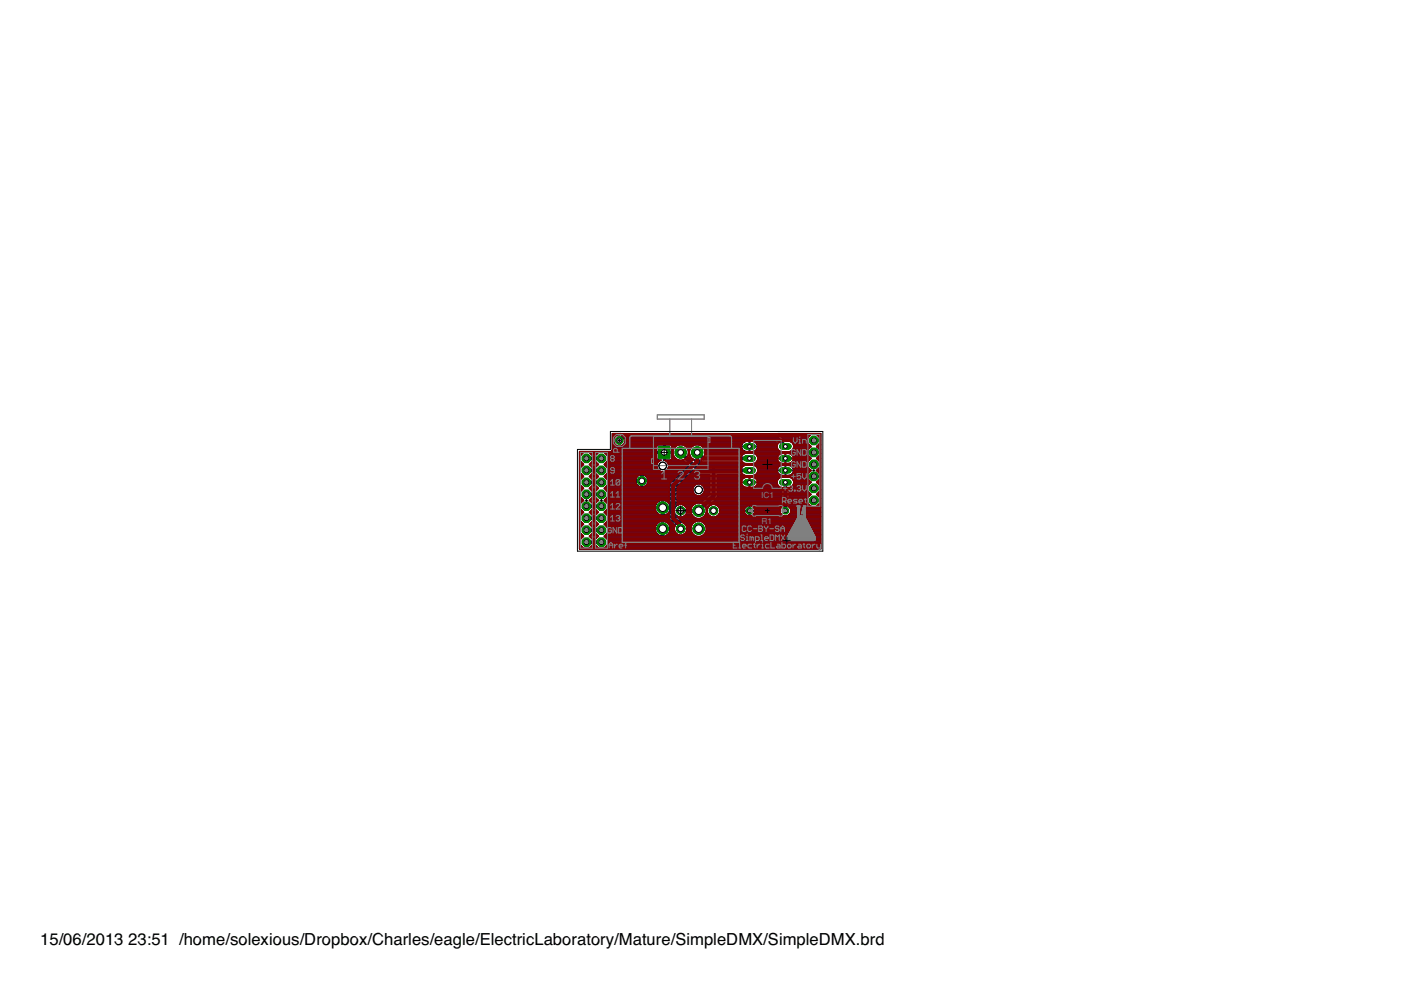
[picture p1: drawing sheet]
<svg xmlns="http://www.w3.org/2000/svg" width="297mm" height="210mm" viewBox="0 0 297 210" stroke-linecap="round" stroke-linejoin="round" font-family="sans-serif">
<defs><g id="words">
<g font-size="3.5">
<text x="8.5" y="200.4">15/06/2013</text>
<text x="27.2" y="200.4">23:51 /home/solexious/Dropbox/Charles/eagle/ElectricLaboratory/Mature/SimpleDMX/SimpleDMX.brd</text>
</g>
<g font-size="1.8" fill="#808080">
<text x="161.4" y="105.5">IC1</text>
<text x="161.4" y="111">R1</text>
</g>
</g></defs>
<g fill="none" stroke="#000080" stroke-width=".83">
<path d="M124.3 97.2h3.2M124.3 99.7h3.2M131.3 93.4l.7-.6h32.6l1.9 1.9M144.3 95.9l3.8 3.8h10.8M147.8 95.9l1.3 1.3h9.8M151.3 99.7v5.4l-3.2 3.2h-3.8M124.3 102.3h3.2M124.3 104.8h3.2M124.3 107.3h3.2M124.3 109.9h3.2M124.3 112.4h3.2M124.3 115h3.2"/>
<path d="M166.5 102.3v6"/>
</g>
<g fill="none" stroke="#000080" stroke-width=".32">
<path d="M122.9 98.9h.4M122.9 98h.4M122.9 98.3h.6M122.9 99.7h.1M122.9 99.9h.1M122.9 99.4h.1M122.9 99.1h.1M122.9 98.6h.7M122.9 97.8h.1M122.9 97.5h.1M122.9 97.2h.1M122.9 96.9h.1"/>
<path d="M122.9 96.7h.1M122.9 96.4h.3M122.9 96.1h.6M122.9 95.9h.9M124.9 95.9h2M125.2 96.1h1.5M128.1 95.9h12.6M128.2 98.6h11.1M128.3 98.3h11M128.3 96.1h10.9M128.5 98.9h10.8M128.6 98h10.9"/>
<path d="M128.6 96.4h10.6M128.8 99.1h10.5M128.8 99.7h10.8M128.8 99.9h11.2M128.8 99.4h10.6M128.8 97.8h10.9M128.8 97.5h10.6M128.8 97.2h10.4M128.8 96.9h10.4M128.8 96.7h10.4M129.8 95.6h9.4M129.9 92.1h1.5"/>
<path d="M129.9 95.3h9.3M129.9 95h9.3M129.9 94.8h9.3M129.9 94.5h.8M129.9 94.2h.5M129.9 94h.3M129.9 93.7h.2M129.9 93.4h.2M129.9 93.1h.2M129.9 92.9h.2M129.9 92.6h.5M129.9 92.3h.8"/>
<path d="M131.9 94.5h7.4M132.2 94.2h25.1M132.5 94h24.9M132.5 93.7h25.3M140.7 97.5h.3M140.7 97.2h.3M140.7 96.9h.3M140.7 96.7h.3M140.7 96.4h.3M140.7 96.1h.3M140.7 95.6h.3M140.7 95.3h.3"/>
<path d="M140.7 95h.3M140.7 94.8h.3M140.7 94.5h.3M141 99.9h6.1M141 95.9h1.7M141.3 97.8h3.6M141.4 99.7h5.5M141.5 98h3.7M141.6 99.4h5M141.7 98.3h3.8M141.7 99.1h4.6M141.8 98.9h4.2"/>
<path d="M141.8 98.6h4M142.2 97.5h1.6M142.4 94.5h1M142.4 97.2l-.2 .3h-1.2v-3.2l1.3 .1 .1 .3v1.1h-3.2v-1.1l.3-.4h1.2v3.2a1.28 1.28 0 0 1 1 1.7 1.28 1.28 0 0 1-1.8 .7 1.28 1.28 0 0 1-.5-1.8M142.4 97.2v-1.1h-3.2l.1 1.3 .9 .1-.8 .6M142.4 97.2h.9M142.4 96.9h.6M142.4 96.7h.4M142.4 96.4h.3M142.4 96.1h.3M142.4 95.6h.3M142.4 95.3h.4"/>
<path d="M142.4 95h.5M142.4 94.8h.7M142.7 95.6a1.67 1.67 0 0 0 2 2l2.9 2.9 .4 .1h2.4v4.2l-1.9 1.9a1.57 1.57 0 0 0-1.8 .7h-1.3a1.37 1.37 0 0 0-2-.1 1.37 1.37 0 0 0 0 2 1.37 1.37 0 0 0 2-.1h1.3M142.7 95.6a1.7 1.7 0 0 1 1.6-1.4 1.7 1.7 0 0 1 1.7 1.4M145.2 94.5h1.7M145.5 94.8h1.1M145.8 95h.6M145.9 95.3h.4M146 95.6l-.1 .7 .5 .5-.2-.5v-.7M146 96.1h.2M146 95.9h.2M146 95.6h.2"/>
<path d="M146 96.4h.2M146.2 95.6a1.7 1.7 0 0 1 1.6-1.4 1.7 1.7 0 0 1 1.7 1.4M146.3 96.7h.1M147.1 97.5h.2M147.4 97.8h1M147.7 98l9.8 .1 .5 .2M147.9 98.3h23.3M148.2 98.6h23M148.7 94.5h8.5M148.9 98.1l-.7-.5h-.7l-.5-.2 1.5 1.5h9l.5-.3h1.8a1.14 1.14 0 0 1 .9 1.3M149 94.8h8.2M149.2 95h8"/>
<path d="M149.4 95.3h8M149.5 95.6v.7h8l.5-.2h1.8a1.15 1.15 0 0 1 .9 1.1 1.15 1.15 0 0 1-.9 1.1M149.5 96.1h8.4M149.5 95.9h22.9M149.5 95.6h8.2M157.2 94.7h.1M157.2 94.7h3.4M157.2 94.7l.1 .4M157.3 95.1l.5 .6h1.1v-2.1l.1 2.1h1l.5-.6M157.4 94l.6-.4h-25.5v.3l-.7 .7h-1l-.7-.7v-1l.7-.7h.5l.4-.3h-1.8v3.6l-.3 .3h-6.7v20.6h51.1v-24.5h-9.1l1.7 1.6h.8a1.15 1.15 0 0 1 .7 1.8M158.9 95.6h.1M158.9 95.3h.1"/>
<path d="M158.9 95h.1M158.9 94.8h.1M158.9 94.5h.1M158.9 94.2h.1M158.9 94h.1M158.9 93.7h.1M159.8 93.6l.6 .4 .2 .6h-3.4l.2-.6M159.8 93.6h4.5l.5 .6a1.08 1.08 0 0 0 .8 1.6h1.8l.7-.5M159.8 93.6h.1M159.9 96.1h5.6M160 93.7h4.3M160.1 95.6h5.1"/>
<path d="M160.3 98.9h4.9M160.3 98h4.8M160.4 96.4h4.7M160.4 94h4.2M160.4 95.3h4.5M160.5 99.1h4.5M160.5 97.8h4.4M160.5 96.7h4.4M160.5 94.2h4.3M160.6 95h4.2M160.6 94.5h4.1M160.6 94.7l-.1 .4"/>
<path d="M160.6 94.7h.1M160.6 99.4h4.2M160.6 94.8h4.1M160.7 97.5h4.1M160.7 99.9l-.2 .5-.7 .5h-1.8l-.5-.3h-5.4v4.7l-.1 .3-2.2 2.3v.7l-.3 .6M160.7 99.7h11.2M160.7 99.9h4.1M160.7 97.2h4M160.7 96.9h4.1M164.8 99.7h.1M164.8 99.7a1.04 1.04 0 0 1 1-1h.7v2.1h-.9M165.1 92.1h8.9"/>
<path d="M165.4 92.3h6.3M165.6 98.3a1.15 1.15 0 0 1-.9-1.1 1.15 1.15 0 0 1 .9-1.1h1.8a1.15 1.15 0 0 1 .9 1.1 1.15 1.15 0 0 1-.9 1.1M165.7 92.6h5.7M165.9 92.9h5.3M166.2 93.1h5M166.5 98.9h.1M166.5 99.9h.1M166.5 99.4h.1M166.5 99.1h.1M166.5 93.4h4.7M167.5 96.1h3.8M167.7 93.7h3.5"/>
<path d="M167.8 98.9h3.4M167.8 95.6h3.5M167.9 98h3.3M168 96.4h3.3M168 94h3.2M168.1 99.1h3.2M168.1 95.3h3.2M168.1 97.8h3.2M168.2 96.7h3.3M168.2 99.4h3.4M168.2 100l.1-.2h-3.5l.2 .6 .6 .4M168.2 100l-.2 .4-.6 .4"/>
<path d="M168.2 94.2h3.3M168.2 99.9h3.5M168.2 95h3.4M168.3 99.7a1.04 1.04 0 0 0-1-1h-.7v2.1h.8M168.3 99.7h.1M168.3 97.5h3.3M168.3 96.9h3.4M168.3 97.2h3.6M168.3 94.8h3.6M168.3 94.5h3.4M171.2 94l.8 .7-.7 .7v.4h1.1v.2h-1.1v.5l.7 .7-.8 .7v1.1l.7 .7-.7 .8v1.1l.7 .7-.7 .7v1.1l.7 .7-.7 .7v1.1l.8 .8h1.1l.8-.8v-1.1l-.7-.7 .7-.7v-1.1l-.7-.7 .7-.7v-1.1l-.7-.8 .7-.7v-1.1l-.8-.7 .7-.7v-.5h-1.1v-.2h1.1v-.4l-.7-.7 .8-.7M172 92.1l-.8 .7v1.2"/>
<path d="M172.7 95.9h1.3M173.1 92.1l.8 .7v1.2M173.2 97.2h.8M173.2 94.8h.8M173.2 99.7h.8M173.3 94.5h.7M173.4 96.9h.6M173.4 92.3h.6M173.4 99.9h.6M173.5 97.5h.5M173.5 95h.5M173.5 99.4h.5"/>
<path d="M173.6 94.2h.4M173.6 96.7h.4M173.7 92.6h.3M173.8 97.8h.2M173.8 95.3h.2M173.8 99.1h.2M173.8 96.4h.2M173.8 96.1h.2M173.8 95.6h.2M173.9 98.9h.1M173.9 98h.1M173.9 98.3h.1"/>
<path d="M173.9 98.6h.1M173.9 94h.1M173.9 93.7h.1M173.9 93.4h.1M173.9 93.1h.1M173.9 92.9h.1M122.9 116.3h51.1M122.9 112h.1M122.9 105.1h.1M122.9 116h.6M122.9 115.8h.3M122.9 115.5h.1"/>
<path d="M122.9 115.2h.1M122.9 115h.1M122.9 114.7h.1M122.9 114.4h.1M122.9 114.1h.4M122.9 113.9h.6M122.9 113.6h.7M122.9 113.3h.4M122.9 113.1h.1M122.9 112.8h.1M122.9 112.5h.1M122.9 112.2h.1"/>
<path d="M122.9 111.7h.3M122.9 111.4h.5M122.9 111.1h.8M122.9 110.9h.5M122.9 110.6h.2M122.9 110.3h.1M122.9 110h.1M122.9 109.8h.1M122.9 109.5h.1M122.9 109.2h.2M122.9 108.9h.5M122.9 108.7h.7"/>
<path d="M122.9 108.4h.6M122.9 108.1h.3M122.9 107.9h.1M122.9 107.6h.1M122.9 107.3h.1M122.9 107h.1M122.9 106.8h.1M122.9 106.5h.4M122.9 106.2h.6M122.9 106h.7M122.9 105.7h.4M122.9 105.4h.1"/>
<path d="M122.9 104.9h.1M122.9 104.6h.1M122.9 104.3h.1M122.9 104h.3M122.9 103.8h.6M122.9 103.5h.8M122.9 103.2h.5M122.9 103h.2M122.9 102.7h.1M122.9 102.4h.1M122.9 102.1h.1M122.9 101.9h.1"/>
<path d="M122.9 101.6h.2M122.9 101.3h.5M122.9 101h.8M122.9 100.8h.6M122.9 100.5h.3M122.9 100.2h.1M123 114.4v1.1M123 115.5l.8 .8M124.9 116.3l.5-.5h1.1l.4 .5M125.2 116h1.5M128.1 101l.7-.7v-1.1l-.7-.7 .7-.8v-1.1l-.7-.8h-1.2l-.4 .5h-1.1l-.5-.5h-1.1l-.8 .8v1.1l.7 .8-.7 .7v1.1l.7 .7-.7 .7v1.1l.7 .7-.7 .7v1.2l.7 .7-.7 .7v1.1l.7 .7-.7 .7v1.1l.7 .7-.7 .8v1.1l.7 .7-.7 .7M128.1 101l.7 .7v1.1l-.7 .7 .7 .7v1.2l-.7 .7 .7 .7v1.1l-.7 .7 .7 .7v1.1l-.7 .7"/>
<path d="M128.1 111.1l.7 .8v1.1l-.7 .7 .7 .7M128.2 111.1h11M128.2 103.5h18.7M128.2 101h6.9M128.2 108.7h11.1M128.2 113.6h11.7M128.3 106h20.9M128.3 106.2h11.5M128.3 116h45.7M128.3 113.9h45.7M128.4 108.4h10.7M128.4 103.8h18.5"/>
<path d="M128.4 100.8h7.1M128.4 111.4h10.7M128.4 110.9h11.1M128.4 101.3h6.5M128.5 103.2h7.3M128.5 108.9h11.1M128.5 113.3h10.9M128.5 105.7h21M128.6 106.5h10.8M128.6 115.8h45.4M128.6 114.1h45.4M128.6 108.1h10.4"/>
<path d="M128.6 104h18.3M128.7 100.5h19M128.7 111.7h10.3M128.7 110.6h11.3M128.7 103h6.5M128.7 101.6h6.1M128.8 109.2h11.3M128.8 113.1h10.4M128.8 105.4h21M128.8 106.8h10.4M128.8 114.4v1.1M128.8 115.5l-.7 .8"/>
<path d="M128.8 112h14.2M128.8 105.1h21.3M128.8 115.5h45.2M128.8 115.2h45.2M128.8 115h45.2M128.8 114.7h45.2M128.8 114.4h45.2M128.8 112.8h10.2M128.8 112.5h10.1M128.8 112.2h11.6M128.8 110.3h45.2M128.8 110h45.2"/>
<path d="M128.8 109.8h18.5M128.8 109.5h14.9M128.8 107.9h10.1M128.8 107.6h11.6M128.8 107.3h10.1M128.8 107h10.2M128.8 104.9h18.5M128.8 104.6h18.3M128.8 104.3h18.2M128.8 102.7h6.2M128.8 102.4h6.1M128.8 102.1h6"/>
<path d="M128.8 101.9h7.1M128.8 100.2h18.6M135.2 103l-.4-.9h2.6l-.5 .9M135.2 103l.7 .3M135.9 103.3v-2.7a1.32 1.32 0 0 0-1.1 1.2h2.6a1.27 1.27 0 0 0-1.2-1.2v2.7M135.9 103.2h.3M135.9 103h.3M135.9 102.7h.3M135.9 102.4h.3M135.9 102.1h.3M135.9 101.6h.3M135.9 101.3h.3"/>
<path d="M135.9 101h.3M135.9 100.8h.3M136.2 101.9h14.2M136.4 103.2h10.6M136.4 103.2l-.2 .1M136.6 100.8h13.8M136.9 103h10.4M136.9 103l-.5 .2M137 101h13.4M137.2 102.7h10.5M137.2 101.3h13.2M137.3 102.4h13.1"/>
<path d="M137.3 101.6h13.1M137.4 102.1h13M138.9 112a1.55 1.55 0 0 1 1.5-1.5v3.2l-.5-.1M138.9 112.5v-.2h3.2v.2M138.9 112.5l.6 .8M139 107l.7-.7 .7-.2v3.2M139 107l-.1 .5h3.2l-.1-.5M139.5 113.3l.4 .3M140.1 109.2a1.53 1.53 0 0 1-1.2-1.4h3.2a1.59 1.59 0 0 1-1.2 1.4M140.1 109.2l.3 .1M140.4 113.6h.3M140.4 113.3h.3"/>
<path d="M140.4 113.1h.3M140.4 112.8h.3M140.4 112.5h.3M140.4 111.7h.3M140.4 111.4h.3M140.4 111.1h.3M140.4 110.9h.3M140.4 110.6h.3M140.4 109.2h.3M140.4 108.9h.3M140.4 108.7h.3M140.4 108.4h.3"/>
<path d="M140.4 108.1h.3M140.4 107.9h.3M140.4 107.3h.3M140.4 107h.3M140.4 106.8h.3M140.4 106.5h.3M140.4 106.2h.3M140.7 112.2h2.3M140.7 107.6h2.5M140.9 109.2l-.2 .1M140.9 109.2h2.4M141 110.6h6.5"/>
<path d="M141.1 113.6h6.3M141.2 106.2h7.8M141.5 108.9h1.6M141.5 110.9h2.3M141.6 113.3h2.1M141.6 106.5h7.1M141.8 108.7h1.2M141.8 111.1h1.6M141.8 113.1h1.5M141.8 106.8h5.7M141.9 108.4h1.1M141.9 111.4h1.2"/>
<path d="M142 112.8h1.1M142 107l-.4-.6-.9-.3v3.2M142 107h1.8M142 111.7h1M142 108.1h1M142.1 112.5l-.5 .8M142.1 112.5h.9M142.1 107.3h1.3M142.1 107.9h.9M142.1 112a1.6 1.6 0 0 0-1.4-1.5v3.2l.9-.4M144.8 107h2.2M144.8 110.9h2.2"/>
<path d="M145 113.3h2M145 109.5h2M145.2 107.3h1.6M145.3 111.1h1.4M145.3 113.1h1.4M145.3 109.2h1.4M145.5 111.4a1.38 1.38 0 0 1-1 2.1 1.38 1.38 0 0 1-1.6-1.7 1.38 1.38 0 0 1 2.2-.8l.4 .4M145.5 111.3v.1M145.5 111.4h1.1M145.5 112.8h1.1M145.6 111.7h.9M145.6 112.5h.9"/>
<path d="M145.7 112h.8M145.7 112.2h.8M146.7 113.1a1.69 1.69 0 0 1 1.4-2.7 1.69 1.69 0 0 1 1.4 2.7M146.7 109.2a1.67 1.67 0 0 0 2.8 0M146.7 113.1a1.67 1.67 0 0 0 2.8 0M147.1 104.6a1.28 1.28 0 0 1 .5-1.9 1.28 1.28 0 0 1 1.8 .7 1.28 1.28 0 0 1-1 1.7M147.1 104.6l.8 .5M148.6 102.7h1.8M148.8 110.6h25.2M148.9 113.6h25.1M148.9 109.8h25.1M148.9 104.9h1.4"/>
<path d="M149 103h1.4M149.2 104.6h1.2M149.2 110.9h24.8M149.2 103.2h1.2M149.2 113.3h24.8M149.3 109.5h1.3M149.3 104.3h1.1M149.3 103.5h1.1M149.4 104h1M149.4 103.8h1M149.5 111.1h24.5M149.5 113.1h24.5"/>
<path d="M149.5 109.2h.8M149.6 111.4h24.4M149.6 112.8h24.4M149.6 108.9h.5M149.7 111.7h24.3M149.8 112.5h24.2M149.8 108.7h.2M149.8 112h24.2M149.8 112.2h24.2M149.8 108.4h.1M149.8 108.1h.1M149.8 107.9h.2"/>
<path d="M150.1 107.6h.1M150.3 107.3h.1M150.5 107.1a1.39 1.39 0 0 1 2.2 .9 1.39 1.39 0 0 1-1.7 1.7 1.39 1.39 0 0 1-.9-2.2M150.6 107h.2M150.9 106.8h14.8M151.2 106.5h14.5M151.4 106.2h14.3M151.7 106h14M151.8 105.9h.1M151.8 107h13.9M151.9 109.5h22.1M152 105.7h13.7"/>
<path d="M152.1 105.4h13.6M152.1 105.1h13.6M152.1 104.9h13.6M152.1 104.6h13.6M152.1 104.3h13.6M152.1 104h13.6M152.1 103.8h13.6M152.1 103.5h13.6M152.1 103.2h5.5M152.1 103h5.3M152.1 102.7h5.1M152.1 102.4h5"/>
<path d="M152.1 102.1h5M152.1 101.9h5.1M152.1 101.6h5.3M152.1 101.3h5.5M152.1 101h19.1M152.1 100.8h5.7M152.2 107.3h6.2M152.3 109.2h6M152.5 107.6h5.6M152.5 108.9h5.6M152.6 107.9h5.2M152.6 108.7h5.2"/>
<path d="M152.7 108.4h5.1M152.7 108.1h5.1M157.3 101.6l.7-.4h1.8a1.15 1.15 0 0 1 .9 1.1 1.15 1.15 0 0 1-.9 1.1h-1.8a1.14 1.14 0 0 1-.7-1.8zM157.8 107.9l.7-.7h.4v2.2h-.4l-.7-.7v-.3h2.2v.3l-.7 .7h-.3v-2.2h.3l.7 .7M157.8 107.9v.3h2.2v-.3M158.9 109.2h.1M158.9 108.9h.1M158.9 108.7h.1M158.9 108.4h.1M158.9 108.1h.1M158.9 107.9h.1M158.9 107.6h.1"/>
<path d="M158.9 107.3h.1M159.4 107.3h6.3M159.5 109.2h6.4M159.7 107.6h6M159.8 108.9h5.8M160 108.7h5.4M160 108.4h5.4M160 108.1h5.4M160 107.9h5.4M160 100.8h5.6M160.2 101.3h5M160.2 103.2h5"/>
<path d="M160.4 100.5h4.7M160.5 103h4.5M160.5 101.6h4.5M160.6 100.2h4.3M160.6 102.7h4.2M160.6 101.9h4.2M160.7 102.4h4M160.7 102.1h4M165.4 107.8v1l.7 .6h.9l.6-.6v-1M165.6 103.4h.1M165.7 103.4v4.2M165.7 107.6l-.3 .2"/>
<path d="M166.5 100.8h.1M166.5 100.5h.1M166.5 100.2h.1M167.2 109.2h6.8M167.4 103.4h.1M167.4 107.6l.2 .2M167.4 103.4v4.2M167.4 105.1h4.2M167.4 107.6h6.6M167.4 107.3h4.5M167.4 107h4.2M167.4 106.8h3.9"/>
<path d="M167.4 106.5h3.8M167.4 106.2h3.8M167.4 106h3.8M167.4 105.7h3.8M167.4 105.4h3.9M167.4 104.9h4.5M167.4 104.6h4.3M167.4 104.3h4M167.4 104h3.8M167.4 103.8h3.8M167.4 103.5h3.8M167.4 108.9h6.6"/>
<path d="M167.4 100.8h3.8M167.6 108.7h6.4M167.6 108.4h6.4M167.6 108.1h6.4M167.6 107.9h6.4M167.8 103.2h3.4M167.8 101.3h3.4M167.8 101.3a1.15 1.15 0 0 1 .5 1.2 1.15 1.15 0 0 1-.9 .9M167.8 101.3l-.4-.1h-1.8a1.15 1.15 0 0 0-.9 1.1 1.15 1.15 0 0 0 .9 1.1M167.9 100.5h3.3M168.1 101.6h3.1M168.1 103h3.1"/>
<path d="M168.1 100.2h3.3M168.2 102.7h3.3M168.2 101.9h3.3M168.3 102.4h3.5M168.3 102.1h3.5M173.2 107.3h.8M173.2 104.9h.8M173.3 102.4h.7M173.3 102.1h.7M173.4 104.6h.6M173.5 107h.5M173.5 105.1h.5"/>
<path d="M173.6 102.7h.4M173.6 101.9h.4M173.7 104.3h.3M173.7 100.2h.3M173.8 106.8h.2M173.8 105.4h.2M173.9 103h.1M173.9 101.6h.1M173.9 106.5h.1M173.9 106.2h.1M173.9 106h.1M173.9 105.7h.1"/>
<path d="M173.9 104h.1M173.9 103.8h.1M173.9 103.5h.1M173.9 103.2h.1M173.9 101.3h.1M173.9 101h.1M173.9 100.8h.1M173.9 100.5h.1"/>
</g>
<circle cx="124.3" cy="97.2" r=".96" fill="#008000" stroke="#008000" stroke-width=".21"/>
<circle cx="124.3" cy="97.2" r=".51" fill="#fff" stroke="#000" stroke-width=".21"/>
<circle cx="124.3" cy="99.7" r=".96" fill="#008000" stroke="#008000" stroke-width=".21"/>
<circle cx="124.3" cy="99.7" r=".51" fill="#fff" stroke="#000" stroke-width=".21"/>
<circle cx="124.3" cy="102.3" r=".96" fill="#008000" stroke="#008000" stroke-width=".21"/>
<circle cx="124.3" cy="102.3" r=".51" fill="#fff" stroke="#000" stroke-width=".21"/>
<circle cx="124.3" cy="104.8" r=".96" fill="#008000" stroke="#008000" stroke-width=".21"/>
<circle cx="124.3" cy="104.8" r=".51" fill="#fff" stroke="#000" stroke-width=".21"/>
<circle cx="124.3" cy="107.3" r=".96" fill="#008000" stroke="#008000" stroke-width=".21"/>
<circle cx="124.3" cy="107.3" r=".51" fill="#fff" stroke="#000" stroke-width=".21"/>
<circle cx="124.3" cy="109.9" r=".96" fill="#008000" stroke="#008000" stroke-width=".21"/>
<circle cx="124.3" cy="109.9" r=".51" fill="#fff" stroke="#000" stroke-width=".21"/>
<circle cx="124.3" cy="112.4" r=".96" fill="#008000" stroke="#008000" stroke-width=".21"/>
<circle cx="124.3" cy="112.4" r=".51" fill="#fff" stroke="#000" stroke-width=".21"/>
<circle cx="124.3" cy="115" r=".96" fill="#008000" stroke="#008000" stroke-width=".21"/>
<circle cx="124.3" cy="115" r=".51" fill="#fff" stroke="#000" stroke-width=".21"/>
<circle cx="172.6" cy="93.4" r=".96" fill="#008000" stroke="#008000" stroke-width=".21"/>
<circle cx="172.6" cy="93.4" r=".51" fill="#fff" stroke="#000" stroke-width=".21"/>
<circle cx="172.6" cy="95.9" r=".96" fill="#008000" stroke="#008000" stroke-width=".21"/>
<circle cx="172.6" cy="95.9" r=".51" fill="#fff" stroke="#000" stroke-width=".21"/>
<circle cx="172.6" cy="98.5" r=".96" fill="#008000" stroke="#008000" stroke-width=".21"/>
<circle cx="172.6" cy="98.5" r=".51" fill="#fff" stroke="#000" stroke-width=".21"/>
<circle cx="172.6" cy="101" r=".96" fill="#008000" stroke="#008000" stroke-width=".21"/>
<circle cx="172.6" cy="101" r=".51" fill="#fff" stroke="#000" stroke-width=".21"/>
<circle cx="172.6" cy="103.5" r=".96" fill="#008000" stroke="#008000" stroke-width=".21"/>
<circle cx="172.6" cy="103.5" r=".51" fill="#fff" stroke="#000" stroke-width=".21"/>
<circle cx="172.6" cy="106.1" r=".96" fill="#008000" stroke="#008000" stroke-width=".21"/>
<circle cx="172.6" cy="106.1" r=".51" fill="#fff" stroke="#000" stroke-width=".21"/>
<circle cx="127.5" cy="97.2" r=".96" fill="#008000" stroke="#008000" stroke-width=".21"/>
<circle cx="127.5" cy="97.2" r=".51" fill="#fff" stroke="#000" stroke-width=".21"/>
<circle cx="127.5" cy="99.7" r=".96" fill="#008000" stroke="#008000" stroke-width=".21"/>
<circle cx="127.5" cy="99.7" r=".51" fill="#fff" stroke="#000" stroke-width=".21"/>
<circle cx="127.5" cy="102.3" r=".96" fill="#008000" stroke="#008000" stroke-width=".21"/>
<circle cx="127.5" cy="102.3" r=".51" fill="#fff" stroke="#000" stroke-width=".21"/>
<circle cx="127.5" cy="104.8" r=".96" fill="#008000" stroke="#008000" stroke-width=".21"/>
<circle cx="127.5" cy="104.8" r=".51" fill="#fff" stroke="#000" stroke-width=".21"/>
<circle cx="127.5" cy="107.3" r=".96" fill="#008000" stroke="#008000" stroke-width=".21"/>
<circle cx="127.5" cy="107.3" r=".51" fill="#fff" stroke="#000" stroke-width=".21"/>
<circle cx="127.5" cy="109.9" r=".96" fill="#008000" stroke="#008000" stroke-width=".21"/>
<circle cx="127.5" cy="109.9" r=".51" fill="#fff" stroke="#000" stroke-width=".21"/>
<circle cx="127.5" cy="112.4" r=".96" fill="#008000" stroke="#008000" stroke-width=".21"/>
<circle cx="127.5" cy="112.4" r=".51" fill="#fff" stroke="#000" stroke-width=".21"/>
<circle cx="127.5" cy="115" r=".96" fill="#008000" stroke="#008000" stroke-width=".21"/>
<circle cx="127.5" cy="115" r=".51" fill="#fff" stroke="#000" stroke-width=".21"/>
<path d="M165.9 102.3h1.3" fill="none" stroke="#008000" stroke-width="1.3"/>
<circle cx="166.5" cy="102.3" r=".4" fill="#fff" stroke="#000" stroke-width=".21"/>
<path d="M165.9 99.7h1.3" fill="none" stroke="#008000" stroke-width="1.3"/>
<circle cx="166.5" cy="99.7" r=".4" fill="#fff" stroke="#000" stroke-width=".21"/>
<path d="M158.2 99.7h1.4" fill="none" stroke="#008000" stroke-width="1.3"/>
<circle cx="158.9" cy="99.7" r=".4" fill="#fff" stroke="#000" stroke-width=".21"/>
<path d="M158.2 102.3h1.4" fill="none" stroke="#008000" stroke-width="1.3"/>
<circle cx="158.9" cy="102.3" r=".4" fill="#fff" stroke="#000" stroke-width=".21"/>
<path d="M165.9 97.2h1.3" fill="none" stroke="#008000" stroke-width="1.3"/>
<circle cx="166.5" cy="97.2" r=".4" fill="#fff" stroke="#000" stroke-width=".21"/>
<path d="M165.9 94.7h1.3" fill="none" stroke="#008000" stroke-width="1.3"/>
<circle cx="166.5" cy="94.7" r=".4" fill="#fff" stroke="#000" stroke-width=".21"/>
<path d="M158.2 97.2h1.4" fill="none" stroke="#008000" stroke-width="1.3"/>
<circle cx="158.9" cy="97.2" r=".4" fill="#fff" stroke="#000" stroke-width=".21"/>
<path d="M158.2 94.7h1.4" fill="none" stroke="#008000" stroke-width="1.3"/>
<circle cx="158.9" cy="94.7" r=".4" fill="#fff" stroke="#000" stroke-width=".21"/>
<circle cx="158.9" cy="108.3" r=".71" fill="#008000" stroke="#008000" stroke-width=".21"/>
<circle cx="158.9" cy="108.3" r=".4" fill="#fff" stroke="#000" stroke-width=".21"/>
<circle cx="166.5" cy="108.3" r=".71" fill="#008000" stroke="#008000" stroke-width=".21"/>
<circle cx="166.5" cy="108.3" r=".4" fill="#fff" stroke="#000" stroke-width=".21"/>
<circle cx="131.3" cy="93.4" r=".83" fill="#008000" stroke="#008000" stroke-width=".21"/>
<circle cx="131.3" cy="93.4" r=".51" fill="#fff" stroke="#000" stroke-width=".21"/>
<path d="M139.6 94.7h2.4v2.4h-2.4z" fill="#008000" stroke="#008000" stroke-width=".21"/>
<circle cx="140.8" cy="95.9" r=".59" fill="#fff" stroke="#000" stroke-width=".21"/>
<circle cx="144.3" cy="95.9" r="1.21" fill="#008000" stroke="#008000" stroke-width=".21"/>
<circle cx="144.3" cy="95.9" r=".59" fill="#fff" stroke="#000" stroke-width=".21"/>
<circle cx="147.8" cy="95.9" r="1.21" fill="#008000" stroke="#008000" stroke-width=".21"/>
<circle cx="147.8" cy="95.9" r=".59" fill="#fff" stroke="#000" stroke-width=".21"/>
<circle cx="144.3" cy="108.3" r=".89" fill="#008000" stroke="#008000" stroke-width=".21"/>
<circle cx="144.3" cy="108.3" r=".59" fill="#fff" stroke="#000" stroke-width=".21"/>
<circle cx="136.1" cy="102" r=".89" fill="#008000" stroke="#008000" stroke-width=".21"/>
<circle cx="136.1" cy="102" r=".59" fill="#fff" stroke="#000" stroke-width=".21"/>
<circle cx="144.3" cy="112.1" r=".89" fill="#008000" stroke="#008000" stroke-width=".21"/>
<circle cx="144.3" cy="112.1" r=".59" fill="#fff" stroke="#000" stroke-width=".21"/>
<circle cx="140.5" cy="112.1" r="1.21" fill="#008000" stroke="#008000" stroke-width=".21"/>
<circle cx="140.5" cy="112.1" r=".8" fill="#fff" stroke="#000" stroke-width=".21"/>
<circle cx="148.1" cy="112.1" r="1.21" fill="#008000" stroke="#008000" stroke-width=".21"/>
<circle cx="148.1" cy="112.1" r=".8" fill="#fff" stroke="#000" stroke-width=".21"/>
<circle cx="151.3" cy="108.3" r=".89" fill="#008000" stroke="#008000" stroke-width=".21"/>
<circle cx="151.3" cy="108.3" r=".59" fill="#fff" stroke="#000" stroke-width=".21"/>
<circle cx="140.5" cy="107.7" r="1.21" fill="#008000" stroke="#008000" stroke-width=".21"/>
<circle cx="140.5" cy="107.7" r=".8" fill="#fff" stroke="#000" stroke-width=".21"/>
<circle cx="148.1" cy="108.3" r="1.21" fill="#008000" stroke="#008000" stroke-width=".21"/>
<circle cx="148.1" cy="108.3" r=".8" fill="#fff" stroke="#000" stroke-width=".21"/>
<circle cx="144.3" cy="112.1" r=".89" fill="#008000" stroke="#008000" stroke-width=".21"/>
<circle cx="144.3" cy="112.1" r=".59" fill="#fff" stroke="#000" stroke-width=".21"/>
<circle cx="136.1" cy="102" r=".89" fill="#008000" stroke="#008000" stroke-width=".21"/>
<circle cx="136.1" cy="102" r=".59" fill="#fff" stroke="#000" stroke-width=".21"/>
<g fill="none" stroke="#800000" stroke-width=".32">
<path d="M122.9 95.8h6.7l.3-.3v-3.6h44.1v24.5h-51.1zM122.9 98.3h.6M122.9 96.1h.6M122.9 99.9h.1M122.9 99.7h.1M122.9 99.4h.1M122.9 99.1h.1M122.9 98.9h.4M122.9 98.6h.7M122.9 98h.4M122.9 97.8h.1M122.9 97.5h.1"/>
<path d="M122.9 97.2h.1M122.9 96.9h.1M122.9 96.7h.1M122.9 96.4h.3M122.9 95.9h.9M124.9 95.9h2M125.1 98.6h1.6M125.1 98.3h1.6M125.2 96.1h1.5M125.4 98.9h1.1M125.4 98h1M125.4 96.4h1"/>
<path d="M125.6 99.1h.6M125.7 99.9h.5M125.7 99.7h.5M125.7 99.4h.5M125.7 97.8h.5M125.7 97.5h.5M125.7 97.2h.5M125.7 96.9h.5M125.7 96.7h.5M128.1 95.9h11.1M128.2 98.6h11.1M128.3 98.3h11"/>
<path d="M128.3 96.1h10.9M128.5 98.9h10.8M128.6 98h10.9M128.6 96.4h10.6M128.8 99.1h10.5M128.8 99.9h11.2M128.8 99.7h10.8M128.8 99.4h10.6M128.8 97.8h10.9M128.8 97.5h10.5M128.8 97.2h10.4M128.8 96.9h10.4"/>
<path d="M128.8 96.7h10.4M129.8 95.6h9.4M129.9 92.1h44.1M129.9 95.3h9.3M129.9 95h9.3M129.9 94.8h9.3M129.9 94.5h.8M129.9 94.2h.5M129.9 94h.3M129.9 93.7h.2M129.9 93.4h.2M129.9 93.1h.2"/>
<path d="M129.9 92.9h.2M129.9 92.6h.5M129.9 92.3h.8M131.9 94.5h7.3M132 92.3h39.7M132.2 94.2h25M132.2 92.6h39.2M132.5 94h24.9M132.5 92.9h38.7M132.5 93.7h25.2M132.5 93.4h38.7M132.5 93.1h38.7"/>
<path d="M139.2 94.5l.2-.2h2.8l.3 .2M139.2 94.5v2.8l.2 .3h.7l-.7 .5M141 99.9h3.5M141.3 97.8h5.3M141.4 99.7h3.3M141.5 98h4.9M141.6 99.4h3.4M141.7 98.3h4.4M141.7 99.1h3.6M141.8 98.9h3.8M141.8 98.6h4M142.3 97.5h1.5"/>
<path d="M142.5 94.5h.9M142.5 94.5v2.8l-.3 .3h-1.3a1.28 1.28 0 0 1 .7 1.7 1.28 1.28 0 0 1-1.8 .6 1.28 1.28 0 0 1-.4-1.8M142.5 96.1h.2M142.5 97.2h.8M142.5 96.9h.5M142.5 96.7h.3M142.5 96.4h.2M142.5 95.9h.2M142.5 95.6h.2M142.5 95.3h.3M142.5 95h.4M142.5 94.8h.6"/>
<path d="M142.7 95.6a1.7 1.7 0 0 1 1.6-1.4 1.7 1.7 0 0 1 1.7 1.4M142.7 95.6a1.7 1.7 0 0 0 1.6 2 1.7 1.7 0 0 0 1.7-2M144.9 97.5h2M145.2 94.5h1.7M145.4 97.2h1.4M145.5 94.8h1.1M145.6 96.9h.9M145.8 95h.6M145.8 96.7h.5M145.9 95.3h.4M145.9 96.4h.3M146 96.1h.2"/>
<path d="M146 95.9h.2M146 95.6h.2M146.2 95.6a1.7 1.7 0 0 1 1.6-1.4 1.7 1.7 0 0 1 1.7 1.4M146.2 95.6a1.87 1.87 0 0 0 .8 1.9l-5 4.9M146.9 99.9h10.2M147.2 99.7h9.9M147.4 99.4h9.8M147.7 99.1h9.6M148 98.9h9.5M148.3 98.6h22.9M148.5 98.3l-1.9 1.9M148.5 98.3h22.7"/>
<path d="M148.7 98h8.8M148.7 97.8h8.6M148.7 97.5h8.5M148.7 94.5h8.4M148.9 97.2h8.2M149 94.8h8.1M149.1 96.9h8M149.2 95h8M149.3 96.7h7.9M149.4 95.3h7.9M149.4 96.4h8.1M149.5 95.6a1.61 1.61 0 0 1-.8 1.8l-.2 .9"/>
<path d="M149.5 96.1h8.4M149.5 95.9h21.7M149.5 95.6h8.1M157.1 99.9l.5 .8 .4 .2h1.8l.7-.5 .2-.5M157.3 94l.7-.5h1.8a1.15 1.15 0 0 1 .9 1.2 1.15 1.15 0 0 1-.9 1.1h-1.8a1.14 1.14 0 0 1-.7-1.8zM157.3 99.1l.7-.5h1.8a1.14 1.14 0 0 1 .9 1.3M157.3 99.1l-.2 .8M158 98.3a1.14 1.14 0 0 1-.9-1.1 1.14 1.14 0 0 1 .9-1.1h1.8a1.15 1.15 0 0 1 .9 1.1 1.15 1.15 0 0 1-.9 1.1M159.9 96.1h11.3M160.1 93.7h5.2M160.2 95.6h5M160.3 98.9h4.9"/>
<path d="M160.3 98h4.9M160.4 96.4h4.7M160.4 94h4.6M160.5 95.3h4.4M160.5 99.1h4.4M160.5 97.8h4.5M160.5 96.7h4.4M160.6 94.2h4.2M160.6 95h4.2M160.6 99.4h4.2M160.7 97.5h4.1M160.7 99.9h4"/>
<path d="M160.7 99.7h4M160.7 97.2h5.8M160.7 96.9h4.1M160.7 94.8h4M160.7 94.5h4M164.7 99.9l.2 .5 .7 .5h1.8l.7-.5 .2-.5M164.8 97.2v.1M164.8 97.2h3.5M164.8 97.3v.2M164.8 96.9v.3h3.5l-.1-.3M164.9 94l.7-.5h1.8a1.15 1.15 0 0 1 .9 1.2 1.15 1.15 0 0 1-.9 1.1h-1.8a1.15 1.15 0 0 1-.7-1.8zM164.9 99.1l-.2 .8"/>
<path d="M164.9 99.1l.7-.5h1.8l.7 .5M165.8 96.1l-.8 .4-.2 .4M166.5 96.1v2.2l-1-.1-.5-.3-.2-.4M166.5 98h.1M166.5 97.8h.1M166.5 97.5h.1M166.5 96.9h.1M166.5 96.7h.1M166.5 96.4h.1M166.6 96.1v2.2l1-.1 .4-.3 .2-.4M166.6 97.2h5.3M167.3 96.1l.7 .4 .2 .4"/>
<path d="M167.7 93.7h3.5M167.8 98h3.4M167.8 95.6h3.4M167.9 98.9h3.3M167.9 96.4h3.3M168 94h3.2M168.1 97.8h3.2M168.1 96.7h3.3M168.1 95.3h3.2M168.1 99.1l.2 .8M168.1 99.1h3.2M168.2 97.5h3.4"/>
<path d="M168.2 96.9h3.5M168.2 94.2h3.3M168.2 95h3.3M168.3 97.3l-.1 .2M168.3 97.2v.1M168.3 99.4h3.3M168.3 99.9h3.5M168.3 99.7h3.6M168.3 94.8h3.5M168.3 94.5h3.4M171.2 94l.7 .7-.7 .7v1.1l.7 .7M171.9 97.2l-.7 .7v1.1l.8 .8-.7 .7"/>
<path d="M172 92.1l-.8 .7v1.2M173.1 92.1l.8 .7v1.2M173.2 97.2h.8M173.2 99.7h.8M173.3 94.8h.7M173.3 99.9h.7M173.3 94.5h.7M173.4 92.3h.6M173.4 96.9h.6M173.5 97.5h.5M173.5 99.4h.5M173.6 95h.4"/>
<path d="M173.6 94.2h.4M173.7 92.6h.3M173.7 96.7h.3M173.8 97.8h.2M173.8 99.1h.2M173.8 95.3h.2M173.9 98.3h.1M173.9 94l-.7 .7 .7 .7v1.1l-.7 .7 .7 .7v1.1l-.8 .8 .7 .7M173.9 96.1h.1M173.9 98.9h.1M173.9 98.6h.1M173.9 98h.1"/>
<path d="M173.9 96.4h.1M173.9 95.9h.1M173.9 95.6h.1M173.9 94h.1M173.9 93.7h.1M173.9 93.4h.1M173.9 93.1h.1M173.9 92.9h.1M122.9 116.3h51.1M122.9 105.1h.1M122.9 116h.6M122.9 115.8h.3"/>
<path d="M122.9 115.5h.1M122.9 115.2h.1M122.9 115h.1M122.9 114.7h.1M122.9 114.4h.1M122.9 114.1h.4M122.9 113.9h.6M122.9 113.6h.7M122.9 113.3h.4M122.9 113.1h.1M122.9 112.8h.1M122.9 112.5h.1"/>
<path d="M122.9 112.2h.1M122.9 112h.1M122.9 111.7h.3M122.9 111.4h.5M122.9 111.1h.8M122.9 110.9h.5M122.9 110.6h.2M122.9 110.3h.1M122.9 110h.1M122.9 109.8h.1M122.9 109.5h.1M122.9 109.2h.2"/>
<path d="M122.9 108.9h.5M122.9 108.7h.7M122.9 108.4h.6M122.9 108.1h.3M122.9 107.9h.1M122.9 107.6h.1M122.9 107.3h.1M122.9 107h.1M122.9 106.8h.1M122.9 106.5h.4M122.9 106.2h.6M122.9 106h.7"/>
<path d="M122.9 105.7h.4M122.9 105.4h.1M122.9 104.9h.1M122.9 104.6h.1M122.9 104.3h.1M122.9 104h.3M122.9 103.8h.6M122.9 103.5h.8M122.9 103.2h.5M122.9 103h.2M122.9 102.7h.1M122.9 102.4h.1"/>
<path d="M122.9 102.1h.1M122.9 101.9h.1M122.9 101.6h.2M122.9 101.3h.5M122.9 101h.8M122.9 100.8h.6M122.9 100.5h.3M122.9 100.2h.1M123 114.4v1.1M123 115.5l.8 .8M125 101l.7-.7v-1.1l-.7-.7 .7-.8v-1.1l-.8-.8h-1.1l-.8 .8v1.1l.7 .8-.7 .7v1.1l.7 .7-.7 .7v1.1l.7 .7-.7 .7v1.2l.7 .7-.7 .7v1.1l.7 .7-.7 .7v1.1l.7 .7-.7 .8v1.1l.7 .7-.7 .7M125 101l.7 .7v1.1l-.7 .7 .7 .7v1.2l-.7 .7 .7 .7v1.1l-.7 .7 .7 .7v1.1l-.7 .7"/>
<path d="M125 111.1l.7 .8v1.1l-.7 .7 .7 .7M125 111.1h1.9M125 103.5h1.8M125 101h1.8M125 108.7h1.8M125.1 113.6h1.7M125.1 106h1.6M125.1 106.2h1.6M125.1 113.9h1.6M125.2 116h1.5M125.2 108.4h1.5M125.2 103.8h1.4"/>
<path d="M125.2 100.8h1.4M125.2 111.4h1.4M125.3 110.9h1.3M125.3 103.2h1.3M125.3 101.3h1.3M125.3 108.9h1.2M125.3 113.3h1.2M125.4 105.7h1.1M125.4 106.5h1M125.4 115.8h1M125.4 114.1h1M125.5 108.1h.9"/>
<path d="M125.5 104h.9M125.5 100.5h.9M125.5 111.7h.8M125.5 110.6h.8M125.5 101.6h.8M125.6 103h.7M125.6 109.2h.7M125.6 113.1h.6M125.6 105.4h.6M125.7 114.4v1.1M125.7 115.5l-.8 .8M125.7 105.1h.5"/>
<path d="M125.7 115.5h.5M125.7 115.2h.5M125.7 115h.5M125.7 114.7h.5M125.7 114.4h.5M125.7 112.8h.5M125.7 112.5h.5M125.7 112.2h.5M125.7 112h.5M125.7 110.3h.5M125.7 110h.5M125.7 109.8h.5"/>
<path d="M125.7 109.5h.5M125.7 107.9h.5M125.7 107.6h.5M125.7 107.3h.5M125.7 107h.5M125.7 106.8h.5M125.7 104.9h.5M125.7 104.6h.5M125.7 104.3h.5M125.7 102.7h.5M125.7 102.4h.5M125.7 102.1h.5"/>
<path d="M125.7 101.9h.5M125.7 100.2h.5M126.2 114.4v1.1M126.2 115.5l.7 .8M128.1 101l.7-.7v-1.1l-.7-.7 .7-.8v-1.1l-.7-.8h-1.2l-.7 .8v1.1l.7 .8-.7 .7v1.1l.7 .7-.7 .7v1.1l.7 .7-.7 .7v1.2l.7 .7-.7 .7v1.1l.7 .7-.7 .7v1.1l.7 .7-.7 .8v1.1l.7 .7-.7 .7M128.1 101l.7 .7v1.1l-.7 .7 .7 .7v1.2l-.7 .7 .7 .7v1.1l-.7 .7 .7 .7v1.1l-.7 .7M128.1 111.1l.7 .8v1.1l-.7 .7 .7 .7M128.2 111.1h10.9M128.2 103.5h13.7M128.2 101h6.9M128.2 108.7h11M128.2 113.6h11.6"/>
<path d="M128.3 106h13.6M128.3 106.2h11.4M128.3 116h45.7M128.3 113.9h45.7M128.4 108.4h10.6M128.4 103.8h13.5M128.4 100.8h7M128.4 111.4h10.6M128.4 110.9h11M128.4 101.3h6.5M128.5 103.2h7.1M128.5 108.9h10.9"/>
<path d="M128.5 113.3h10.9M128.5 105.7h13.4M128.6 106.5h10.7M128.6 115.8h45.4M128.6 114.1h45.4M128.6 108.1h10.3M128.6 104h13.3M128.7 100.5h15.2M128.7 111.7h10.2M128.7 110.6h11.1M128.7 103h6.4M128.7 101.6h6"/>
<path d="M128.8 109.2h11.2M128.8 113.1h10.3M128.8 105.4h13.1M128.8 106.8h10.3M128.8 114.4v1.1M128.8 115.5l-.7 .8M128.8 105.1h13.1M128.8 115.5h45.2M128.8 115.2h45.2M128.8 115h45.2M128.8 114.7h45.2M128.8 114.4h45.2"/>
<path d="M128.8 112.8h10.2M128.8 112.5h10.1M128.8 112.2h10.1M128.8 112h10.1M128.8 110.3h13.2M128.8 110h13.1M128.8 109.8h13.1M128.8 109.5h13.1M128.8 107.9h10.1M128.8 107.6h10.1M128.8 107.3h10.1M128.8 107h10.2"/>
<path d="M128.8 104.9h13.1M128.8 104.6h13.1M128.8 104.3h13.1M128.8 102.7h6.1M128.8 102.4h6M128.8 102.1h5.9M128.8 101.9h5.9M128.8 100.2h15.4M136.5 103.2h5.4M136.8 100.8h6.8M137 103h4.9M137.1 101h6.3"/>
<path d="M137.2 102.7h4.7M137.3 101.3h5.8M137.4 102.4h4.6M137.4 101.6h5.4M137.4 102.1h4.9M137.4 101.9h5.2M138.9 107.3a1.68 1.68 0 0 0 .9 1.9 1.68 1.68 0 0 0 2.1-.6M141.1 109.2h.8M141.2 110.6h1M141.3 113.6h6.1M141.4 106.2h.5M141.6 108.9h.3"/>
<path d="M141.6 110.9h.9M141.6 113.3h2.1M141.7 106.5h.2M141.8 108.7h.1M141.9 110l1.2 1.5a1.37 1.37 0 0 0 1.3 2 1.37 1.37 0 0 0 1.1-2.1M141.9 108.6v1.4M141.9 111.1h.9M141.9 111.2a1.68 1.68 0 0 0-2.3-.5 1.68 1.68 0 0 0-.5 2.4M141.9 111.2a1.68 1.68 0 0 1-.5 2.3 1.68 1.68 0 0 1-2.3-.4M141.9 113.1h1.4M142 102.4l-.1 .3v4a1.67 1.67 0 0 0-1.8-.7 1.67 1.67 0 0 0-1.2 1.3M142 111.4h1"/>
<path d="M142 112.8h1.1M142.1 111.7h.9M142.1 112.5h.9M142.2 112.2h.8M142.2 112h.8M143.6 109.5l1.2 1.2M143.6 105.1h28M143.6 109.5h.1M143.6 107h.2M143.6 106.8h3.9M143.6 106.5h27.6M143.6 106.2h27.6"/>
<path d="M143.6 106h27.6M143.6 105.7h27.6M143.6 105.4h27.7M143.6 104.9h3.7M143.6 104.6h3.5M143.6 104.3h3.4M143.6 104h3.3M143.6 103.8h3.3M143.6 103.5h3.3M143.6 103.2h3.4M143.8 109.8h3.5M143.9 103h3.4"/>
<path d="M144.1 110h29.9M144.2 102.7h3.5M144.4 110.3h29.6M144.4 102.4h12.8M144.7 110.6h2.8M144.7 102.1h12.5M144.8 110.7l.7 .7M144.8 110.7h.1M144.8 107h2.2M144.9 110.9h2.1M145 113.3h2M145 109.5h2"/>
<path d="M145 101.9h12.3M145.2 107.3h1.6M145.3 111.1h1.4M145.3 101.6h12.1M145.3 113.1h1.4M145.3 109.2h1.4M145.5 111.3v.1M145.5 107.6h1.1M145.5 111.4h1.1M145.5 112.8h1.1M145.5 108.9h1.1M145.5 101.3h12.3"/>
<path d="M145.6 111.7h.9M145.6 107.9h.9M145.6 112.5h.9M145.6 108.7h.9M145.7 112.2h.8M145.7 112h.8M145.7 108.4h.8M145.7 108.1h.8M145.8 101h26.6M146.1 100.8h11.7M146.4 100.5h11M146.6 100.2l-3 3.1v3.8a1.38 1.38 0 0 1 2.1 1.2 1.38 1.38 0 0 1-2.1 1.2"/>
<path d="M146.6 100.2h10.6M146.7 109.2a1.69 1.69 0 0 1 1.4-2.6 1.69 1.69 0 0 1 1.4 2.6M146.7 113.1a1.69 1.69 0 0 1 1.4-2.7 1.69 1.69 0 0 1 1.4 2.7M146.7 113.1a1.67 1.67 0 0 0 2.8 0M146.7 109.2a1.67 1.67 0 0 0 2.8 0M147.1 104.6a1.28 1.28 0 0 1 .5-1.9 1.28 1.28 0 0 1 1.8 .7 1.28 1.28 0 0 1-1 1.7M147.1 104.6l.8 .5M148.6 102.7h8.7M148.8 106.8h22.5M148.8 110.6h25.2M148.9 113.6h25.1M148.9 109.8h25.1"/>
<path d="M148.9 104.9h23M149 103h8.4M149.2 104.6h22.5M149.2 107h1.6M149.2 110.9h24.8M149.2 103.2h8.6M149.2 113.3h24.8M149.3 109.5h1.3M149.3 104.3h22.1M149.3 103.5h21.9M149.4 104h21.8M149.4 103.8h21.8"/>
<path d="M149.5 111.1h24.5M149.5 107.3h.8M149.5 113.1h24.5M149.5 109.2h.8M149.6 111.4h24.4M149.6 107.6h.5M149.6 112.8h24.4M149.6 108.9h.5M149.7 111.7h24.3M149.7 107.9h.3M149.8 112.5h24.2M149.8 108.7h.2"/>
<path d="M149.8 112.2h24.2M149.8 112h24.2M149.8 108.4h.1M149.8 108.1h.1M151.8 107h19.8M151.9 109.5h22.1M152.2 107.3h6.1M152.3 109.2h6M152.5 107.6h5.5M152.5 108.9h5.5M152.6 107.9h5.2M152.6 108.7h5.2"/>
<path d="M152.7 108.4h5.1M152.7 108.1h5.1M157.2 102.2h.1M157.2 102.2h3.4M157.3 101.9l-.1 .3M157.8 107.8l.7-.6h.9l.6 .6M157.8 107.8v1l.7 .6h.9l.6-.6v-1M158.9 103.2h.1M158.9 103h.1M158.9 102.7h.1M158.9 102.4h.1M158.9 102.1h.1"/>
<path d="M158.9 101.9h.1M158.9 101.6h.1M158.9 101.3h.1M159.5 107.3h6.4M159.6 109.2h6.3M159.8 107.6h5.9M159.8 108.9h5.8M160 100.8h5.4M160 108.7h5.4M160 108.4h5.4M160 108.1h5.4M160 107.9h5.4"/>
<path d="M160 103.2h5.2M160 101.3h5.2M160.4 101.6l-.4-.3-1-.1v2.1h.6a1.04 1.04 0 0 0 1-1h-3.4a1.05 1.05 0 0 0 1 1h.7v-2.1l-1.1 .1-.5 .6M160.4 101.6l.1 .3M160.4 103h4.6M160.4 101.6h4.6M160.4 100.5h4.6M160.5 101.9l.1 .3M160.5 102.7h4.3M160.5 101.9h4.3M160.6 100.2h4.2M160.6 102.4h4.1"/>
<path d="M160.6 102.1h4.1M160.6 102.2h.1M164.9 101.6l.7-.4h1.8a1.15 1.15 0 0 1 .9 1.1 1.15 1.15 0 0 1-.9 1.1h-1.8a1.15 1.15 0 0 1-.7-1.8zM165.4 107.8v1l.7 .6h.9l.6-.6v-1M165.4 107.8l.7-.6h.9l.6 .6M167.1 107.3h4.8M167.2 109.2h6.8M167.4 107.6h6.6M167.4 108.9h6.6M167.6 100.8h3.7M167.6 108.7h6.4M167.6 108.4h6.4"/>
<path d="M167.6 108.1h6.4M167.6 107.9h6.4M167.8 103.2h3.4M167.8 101.3h3.5M168 100.5h3.3M168.1 101.6h3.2M168.1 103h3.1M168.2 100.2h3.3M168.2 102.7h3.3M168.2 101.9h3.4M168.3 102.4h3.5M168.3 102.1h3.6"/>
<path d="M171.3 100.5v.4h1.1v.2h-1.1v.4l.7 .7-.8 .8v1.1l.7 .7-.7 .7v1.1l.8 .8h1.1l.8-.8v-1.1l-.7-.7 .7-.7v-1.1l-.8-.8 .7-.7v-.4h-1.1v-.2h1.1v-.4M172.7 101h1.3M173.2 107.3h.8M173.2 104.9h.8M173.2 102.1h.8M173.3 102.4h.7M173.4 104.6h.6M173.5 107h.5M173.5 105.1h.5M173.5 101.9h.5M173.6 102.7h.4M173.6 100.2h.4"/>
<path d="M173.7 104.3h.3M173.8 106.8h.2M173.8 105.4h.2M173.8 101.6h.2M173.8 101.3h.2M173.8 100.8h.2M173.8 100.5h.2M173.9 103h.1M173.9 106.5h.1M173.9 106.2h.1M173.9 106h.1M173.9 105.7h.1"/>
<path d="M173.9 104h.1M173.9 103.8h.1M173.9 103.5h.1M173.9 103.2h.1"/>
<circle cx="131.3" cy="93.4" r="1.32"/>
<circle cx="136.1" cy="101.9" r="1.39"/>
<circle cx="151.3" cy="108.3" r="1.38"/>
</g>
<path d="M147.8 95.9v1.9l-5.1 5.1v7l1.6 1.6v.6" fill="none" stroke="#800000" stroke-width=".83"/>
<circle cx="124.3" cy="97.2" r=".96" fill="#008000" stroke="#008000" stroke-width=".21"/>
<circle cx="124.3" cy="97.2" r=".51" fill="#fff" stroke="#000" stroke-width=".21"/>
<circle cx="124.3" cy="99.7" r=".96" fill="#008000" stroke="#008000" stroke-width=".21"/>
<circle cx="124.3" cy="99.7" r=".51" fill="#fff" stroke="#000" stroke-width=".21"/>
<circle cx="124.3" cy="102.3" r=".96" fill="#008000" stroke="#008000" stroke-width=".21"/>
<circle cx="124.3" cy="102.3" r=".51" fill="#fff" stroke="#000" stroke-width=".21"/>
<circle cx="124.3" cy="104.8" r=".96" fill="#008000" stroke="#008000" stroke-width=".21"/>
<circle cx="124.3" cy="104.8" r=".51" fill="#fff" stroke="#000" stroke-width=".21"/>
<circle cx="124.3" cy="107.3" r=".96" fill="#008000" stroke="#008000" stroke-width=".21"/>
<circle cx="124.3" cy="107.3" r=".51" fill="#fff" stroke="#000" stroke-width=".21"/>
<circle cx="124.3" cy="109.9" r=".96" fill="#008000" stroke="#008000" stroke-width=".21"/>
<circle cx="124.3" cy="109.9" r=".51" fill="#fff" stroke="#000" stroke-width=".21"/>
<circle cx="124.3" cy="112.4" r=".96" fill="#008000" stroke="#008000" stroke-width=".21"/>
<circle cx="124.3" cy="112.4" r=".51" fill="#fff" stroke="#000" stroke-width=".21"/>
<circle cx="124.3" cy="115" r=".96" fill="#008000" stroke="#008000" stroke-width=".21"/>
<circle cx="124.3" cy="115" r=".51" fill="#fff" stroke="#000" stroke-width=".21"/>
<circle cx="172.6" cy="93.4" r=".96" fill="#008000" stroke="#008000" stroke-width=".21"/>
<circle cx="172.6" cy="93.4" r=".51" fill="#fff" stroke="#000" stroke-width=".21"/>
<circle cx="172.6" cy="95.9" r=".96" fill="#008000" stroke="#008000" stroke-width=".21"/>
<circle cx="172.6" cy="95.9" r=".51" fill="#fff" stroke="#000" stroke-width=".21"/>
<circle cx="172.6" cy="98.5" r=".96" fill="#008000" stroke="#008000" stroke-width=".21"/>
<circle cx="172.6" cy="98.5" r=".51" fill="#fff" stroke="#000" stroke-width=".21"/>
<circle cx="172.6" cy="101" r=".96" fill="#008000" stroke="#008000" stroke-width=".21"/>
<circle cx="172.6" cy="101" r=".51" fill="#fff" stroke="#000" stroke-width=".21"/>
<circle cx="172.6" cy="103.5" r=".96" fill="#008000" stroke="#008000" stroke-width=".21"/>
<circle cx="172.6" cy="103.5" r=".51" fill="#fff" stroke="#000" stroke-width=".21"/>
<circle cx="172.6" cy="106.1" r=".96" fill="#008000" stroke="#008000" stroke-width=".21"/>
<circle cx="172.6" cy="106.1" r=".51" fill="#fff" stroke="#000" stroke-width=".21"/>
<circle cx="127.5" cy="97.2" r=".96" fill="#008000" stroke="#008000" stroke-width=".21"/>
<circle cx="127.5" cy="97.2" r=".51" fill="#fff" stroke="#000" stroke-width=".21"/>
<circle cx="127.5" cy="99.7" r=".96" fill="#008000" stroke="#008000" stroke-width=".21"/>
<circle cx="127.5" cy="99.7" r=".51" fill="#fff" stroke="#000" stroke-width=".21"/>
<circle cx="127.5" cy="102.3" r=".96" fill="#008000" stroke="#008000" stroke-width=".21"/>
<circle cx="127.5" cy="102.3" r=".51" fill="#fff" stroke="#000" stroke-width=".21"/>
<circle cx="127.5" cy="104.8" r=".96" fill="#008000" stroke="#008000" stroke-width=".21"/>
<circle cx="127.5" cy="104.8" r=".51" fill="#fff" stroke="#000" stroke-width=".21"/>
<circle cx="127.5" cy="107.3" r=".96" fill="#008000" stroke="#008000" stroke-width=".21"/>
<circle cx="127.5" cy="107.3" r=".51" fill="#fff" stroke="#000" stroke-width=".21"/>
<circle cx="127.5" cy="109.9" r=".96" fill="#008000" stroke="#008000" stroke-width=".21"/>
<circle cx="127.5" cy="109.9" r=".51" fill="#fff" stroke="#000" stroke-width=".21"/>
<circle cx="127.5" cy="112.4" r=".96" fill="#008000" stroke="#008000" stroke-width=".21"/>
<circle cx="127.5" cy="112.4" r=".51" fill="#fff" stroke="#000" stroke-width=".21"/>
<circle cx="127.5" cy="115" r=".96" fill="#008000" stroke="#008000" stroke-width=".21"/>
<circle cx="127.5" cy="115" r=".51" fill="#fff" stroke="#000" stroke-width=".21"/>
<path d="M165.9 102.3h1.3" fill="none" stroke="#008000" stroke-width="1.3"/>
<circle cx="166.5" cy="102.3" r=".4" fill="#fff" stroke="#000" stroke-width=".21"/>
<path d="M165.9 99.7h1.3" fill="none" stroke="#008000" stroke-width="1.3"/>
<circle cx="166.5" cy="99.7" r=".4" fill="#fff" stroke="#000" stroke-width=".21"/>
<path d="M158.2 99.7h1.4" fill="none" stroke="#008000" stroke-width="1.3"/>
<circle cx="158.9" cy="99.7" r=".4" fill="#fff" stroke="#000" stroke-width=".21"/>
<path d="M158.2 102.3h1.4" fill="none" stroke="#008000" stroke-width="1.3"/>
<circle cx="158.9" cy="102.3" r=".4" fill="#fff" stroke="#000" stroke-width=".21"/>
<path d="M165.9 97.2h1.3" fill="none" stroke="#008000" stroke-width="1.3"/>
<circle cx="166.5" cy="97.2" r=".4" fill="#fff" stroke="#000" stroke-width=".21"/>
<path d="M165.9 94.7h1.3" fill="none" stroke="#008000" stroke-width="1.3"/>
<circle cx="166.5" cy="94.7" r=".4" fill="#fff" stroke="#000" stroke-width=".21"/>
<path d="M158.2 97.2h1.4" fill="none" stroke="#008000" stroke-width="1.3"/>
<circle cx="158.9" cy="97.2" r=".4" fill="#fff" stroke="#000" stroke-width=".21"/>
<path d="M158.2 94.7h1.4" fill="none" stroke="#008000" stroke-width="1.3"/>
<circle cx="158.9" cy="94.7" r=".4" fill="#fff" stroke="#000" stroke-width=".21"/>
<circle cx="158.9" cy="108.3" r=".71" fill="#008000" stroke="#008000" stroke-width=".21"/>
<circle cx="158.9" cy="108.3" r=".4" fill="#fff" stroke="#000" stroke-width=".21"/>
<circle cx="166.5" cy="108.3" r=".71" fill="#008000" stroke="#008000" stroke-width=".21"/>
<circle cx="166.5" cy="108.3" r=".4" fill="#fff" stroke="#000" stroke-width=".21"/>
<circle cx="131.3" cy="93.4" r=".83" fill="#008000" stroke="#008000" stroke-width=".21"/>
<circle cx="131.3" cy="93.4" r=".51" fill="#fff" stroke="#000" stroke-width=".21"/>
<path d="M139.6 94.7h2.4v2.4h-2.4z" fill="#008000" stroke="#008000" stroke-width=".21"/>
<circle cx="140.8" cy="95.9" r=".59" fill="#fff" stroke="#000" stroke-width=".21"/>
<circle cx="144.3" cy="95.9" r="1.21" fill="#008000" stroke="#008000" stroke-width=".21"/>
<circle cx="144.3" cy="95.9" r=".59" fill="#fff" stroke="#000" stroke-width=".21"/>
<circle cx="147.8" cy="95.9" r="1.21" fill="#008000" stroke="#008000" stroke-width=".21"/>
<circle cx="147.8" cy="95.9" r=".59" fill="#fff" stroke="#000" stroke-width=".21"/>
<circle cx="144.3" cy="108.3" r=".89" fill="#008000" stroke="#008000" stroke-width=".21"/>
<circle cx="144.3" cy="108.3" r=".59" fill="#fff" stroke="#000" stroke-width=".21"/>
<circle cx="136.1" cy="102" r=".89" fill="#008000" stroke="#008000" stroke-width=".21"/>
<circle cx="136.1" cy="102" r=".59" fill="#fff" stroke="#000" stroke-width=".21"/>
<circle cx="144.3" cy="112.1" r=".89" fill="#008000" stroke="#008000" stroke-width=".21"/>
<circle cx="144.3" cy="112.1" r=".59" fill="#fff" stroke="#000" stroke-width=".21"/>
<circle cx="140.5" cy="112.1" r="1.21" fill="#008000" stroke="#008000" stroke-width=".21"/>
<circle cx="140.5" cy="112.1" r=".8" fill="#fff" stroke="#000" stroke-width=".21"/>
<circle cx="148.1" cy="112.1" r="1.21" fill="#008000" stroke="#008000" stroke-width=".21"/>
<circle cx="148.1" cy="112.1" r=".8" fill="#fff" stroke="#000" stroke-width=".21"/>
<circle cx="151.3" cy="108.3" r=".89" fill="#008000" stroke="#008000" stroke-width=".21"/>
<circle cx="151.3" cy="108.3" r=".59" fill="#fff" stroke="#000" stroke-width=".21"/>
<circle cx="140.5" cy="107.7" r="1.21" fill="#008000" stroke="#008000" stroke-width=".21"/>
<circle cx="140.5" cy="107.7" r=".8" fill="#fff" stroke="#000" stroke-width=".21"/>
<circle cx="148.1" cy="108.3" r="1.21" fill="#008000" stroke="#008000" stroke-width=".21"/>
<circle cx="148.1" cy="108.3" r=".8" fill="#fff" stroke="#000" stroke-width=".21"/>
<circle cx="144.3" cy="112.1" r=".89" fill="#008000" stroke="#008000" stroke-width=".21"/>
<circle cx="144.3" cy="112.1" r=".59" fill="#fff" stroke="#000" stroke-width=".21"/>
<circle cx="136.1" cy="102" r=".89" fill="#008000" stroke="#008000" stroke-width=".21"/>
<circle cx="136.1" cy="102" r=".59" fill="#fff" stroke="#000" stroke-width=".21"/>
<g fill="none" stroke="#808080" stroke-width=".21">
<path d="M123.1 95.9h2.5v20.3h-2.5zM126.2 95.9h2.6v20.3h-2.6zM129.6 97.2l-.1-.2 .1-.4h.4l.2 .2-.2 .4M129.6 97.2l-.1 .2 .1 .4h.4l.2-.2-.2-.4M129.6 97.2h.4M130.2 99.7h-.6l-.1-.2 .1-.4h.4l.2 .2v.8l-.2 .2h-.4l-.1-.2M130.7 92.1h1.3l.6 .7v1.2l-.6 .7h-1.3l-.7-.7v-1.2zM130.9 95.9v-.6l-.2-.2h-.4l-.2 .2v.6h1.2M131.9 95.1h24.8M133.5 92.8l.1-.3 .3-.1h20.8l.3 .1 .1 .3M133.5 92.8v2.2M138.5 92.5h11.6v7h-11.6z"/>
<path d="M138.5 98.7h11.6M138.5 97.3h-.4v1h.4M139.4 88.8h7.2M139.4 88h9.9M142 88.8v3.5M146.6 88.9h-7.2v-1h9.9v1h-2.7M149.3 88.8h-2.7v3.5M150.1 92.8h.4v1h-.4M155.1 92.8v2.2M159.8 93.4h5.8v10.1h-1.9a1.02 1.02 0 0 0-1-1 1.02 1.02 0 0 0-1 1h-1.9zM168.2 92.8v.8l.4 .4 .4-.4v-.8M168.6 95.5l-.2-.2h-.4l-.2 .2v.8l.2 .2h.4l.2-.2v-.4h-.4"/>
<path d="M168.6 98.1l-.2-.2h-.4l-.2 .2v.7l.2 .3h.4l.2-.3v-.3h-.4M169.4 93.2h.2v.8M169.4 94h.4M169.6 92.6v.2M169.8 95.3v1.2l-.8-1.2v1.2M169.8 97.9v1.2l-.8-1.2v1.2M170.2 94v-.8h.6l.1 .2v.6M170.2 95.3h.6l.1 .2v.8l-.1 .2h-.6zM170.2 97.9h.6l.1 .2v.7l-.1 .3h-.6zM171.3 92.1h2.5v15.2h-2.5zM128.8 112l.2-.2h.4l.2 .2M129.1 116.2v-.8l.4-.4 .4 .4v.8"/>
<path d="M129.1 115.6h.8M129.2 112.4h.4v.4l-.2 .2h-.4l-.2-.2M129.5 102.1l.3-.4v1.1M129.5 104.6l.3-.4v1.2M129.5 107.1l.3-.3v1.1M129.5 109.7l.3-.4v1.2M129.5 102.8h.7M129.5 105.4h.7M129.5 107.9h.7M129.5 110.5h.7M130.3 115.4v.8M130.6 107l.2-.2h.4l.2 .2v.1l-.8 .8h.8"/>
<path d="M130.6 109.5l.2-.2h.4l.2 .2-.2 .4M130.6 105.4h.8M130.6 104.6l.4-.4v1.2M130.8 111.8v1.2l-.8-1.2v1.2M130.9 115.4l-.6 .4M131 109.9h.2M131.2 109.9l.2 .2-.2 .4h-.4l-.2-.2M131.3 115.8h.8l-.2-.4h-.4l-.2 .2v.4l.2 .2h.4M131.4 101.9v.8l-.2 .1h-.4l-.2-.1M131.4 101.9l-.2-.2h-.4l-.2 .2v.8M131.4 101.9l-.8 .8M131.9 112l-.2-.2h-.5v1.2h.5l.2-.2"/>
<path d="M131.9 115h24.8M132.4 115.6h.4M132.8 115l-.1 .2v1M140.3 100.5l.5-.6v1.7M140.3 101.6h1.1M143.8 100.2l.2-.3h.6l.2 .3v.3l-1 1.1h1M147.2 100.2l.3-.3h.6l.2 .3v.3l-.2 .3M147.8 100.8h.3M148.1 100.8l.2 .2v.3l-.2 .3h-.6l-.3-.3M155.5 115.6h.4M155.5 115v1.2h.8M156.6 116.2h.4"/>
<path d="M156.7 115v-19.9h-24.8v19.9h24.9v1.2M157.4 115.8h.8l-.2-.4h-.4l-.2 .2v.4l.2 .2h.4M157.8 113.6l-.2-.2h-.4l-.1 .4 .1 .2h.4l.2 .4-.2 .2h-.4l-.1-.2M158.2 111.7l-.3-.2h-.3l-.2 .2v.8l.2 .2h.3l.3-.2M158.2 114.6h.4M158.2 113.8h.2v.8M158.4 113.2v.2M159.3 111.7l-.2-.2h-.4l-.2 .2v.8l.2 .2h.4l.2-.2M159.4 115.4h-.6l-.2 .2v.4l.2 .2h.6M159.4 114l-.4-.2v.8M159.4 114v.6M159.4 114l.2-.2 .2 .2v.6"/>
<path d="M159.6 107.2l5.5 .1 .6-.1 .2 .2v1.9l-.3 .1-.5-.1-5.4 .1-.2-.2zM159.7 112.1h.8M159.7 115.4h.4M159.9 115.2v.8l.2 .2M160.2 114.6h.6l.2-.2v-.4l-.2-.2h-.6v1.2M160.5 115.4v.8M160.9 111.5h.6l.1 .2-.1 .4 .1 .4-.1 .2h-.6zM160.9 112.1h.6M161.1 115.4h-.2l-.4 .4M161.3 113.4h.2v1.2M161.3 114.6h.4M161.5 115.4h.2v.8"/>
<path d="M161.5 116.2h.4M161.7 114.8v.2M162.1 111.5l.3 .6M162.1 114.2h.8l-.2-.4h-.4l-.2 .2v.4l.2 .2h.4M162.4 112.1v.6M162.8 111.5l-.4 .6M163.1 115.4h-.6l-.2 .2v.4l.2 .2h.6M163.2 112.1h.8M163.3 113.4h.6l.2 .2v.8l-.2 .2h-.6zM163.4 115v1.2h.8M164.4 114.6v-1.2l.4 .4 .4-.4v1.2M164.8 115.4h.4l.2 .2v.6h-.6l-.2-.2 .2-.2h.6"/>
<path d="M165.2 111.7l-.2-.2h-.4l-.2 .4 .2 .2h.4l.2 .4-.2 .2h-.4l-.2-.2M165.5 112.1h.8M165.5 112.7v-.8l.4-.4 .4 .4v.8M165.6 113.4l.8 1.2M165.8 115v1.2h.6l.2-.2v-.4l-.2-.2h-.6M165.9 106.3h.6l.1-.2v-.4l-.1-.2h-.6v1.2M166.1 103.5h.8M166.3 106.3l.3 .4M166.4 113.4l-.8 1.2M166.5 103.1v.8M166.8 114.2h6.1M166.8 114.1h6.1"/>
<path d="M166.9 114h6M166.9 114.3h6M166.9 114.4h6M166.9 113.9h6M166.9 113.8h5.9M166.9 114.5h5.9M167 115.6l.2-.2h.3l.2 .2v.4l-.2 .2h-.3l-.2-.2zM167 113.7h5.8M167 114.5h5.8M167 113.7h5.7M167 106.3h.8l-.2-.4h-.4l-.2 .2v.4l.2 .2h.4M167 113.6h5.7"/>
<path d="M167.1 114.6h5.6M167.1 113.6h5.6M167.1 113.5h5.6M167.1 113.5h5.5M167.2 113.4h5.4M167.2 113.3h5.4M167.2 103.1l.2-.1h.4l.2 .1-.2 .4M167.2 113.2h5.3M167.3 114.6h5.2M167.3 113.2h5.2M167.3 113.1h5.2M167.3 113.1h5.1"/>
<path d="M167.4 113h5M167.4 112.9h5M167.5 112.8h4.8M167.5 112.7h4.8M167.6 112.6h4.6M167.6 103.5h.2M167.6 112.5h4.6M167.6 112.5h4.5M167.7 112.4h4.4M167.7 112.3h4.4M167.8 112.3h4.2M167.8 112.2h4.2"/>
<path d="M167.8 101h.8M167.8 103.5l.2 .2-.2 .4h-.4l-.2-.2M167.9 112.1h4M167.9 112h4M168 111.9h3.8M168 111.8h3.8M168.1 111.7l3.7 .1M168.1 111.7h3.6M168.1 115.4v.8M168.1 111.6h3.6M168.2 111.5h3.5M168.2 100.6v.8"/>
<path d="M168.2 111.5h3.4M168.2 111.4h3.4M168.3 111.4h3.3M168.3 111.3h3.2M168.3 111.2h3.2M168.4 111.1l3.1 .1M168.4 103.9h.2v.2h-.2zM168.4 111.1h1.3M168.4 111h1.3M168.5 111h1.2M168.5 110.9h1.2M168.6 110.8h1.1"/>
<path d="M168.6 110.7h1.1M168.7 115.4l-.6 .4M168.7 110.6h1.1M168.7 110.5h1.1M168.8 110.4h1M168.8 110.3h1M168.9 110.2h.9M169 107.3h.6M169 110.1h.8M169 103.1l.2-.1h.4l.2 .1-.2 .4M169 105.9h-.6l-.2 .2 .2 .2h.4l.2 .2-.2 .2h-.6M169 110h.8"/>
<path d="M169 107.4h.6M169 109.9h.8M169.1 107.4h.5M169.1 109.9h.7M169.1 109.8h.7M169.1 109.7h.7M169.1 107.5h.5M169.1 107.9h.4M169.1 109.3h.3M169.1 109.4h.3M169.1 109.6h.7M169.1 109.6h.8"/>
<path d="M169.1 109.5h.3M169.1 109.2h.3M169.1 109.1h.3M169.1 109h.3M169.1 108.9h.3M169.1 108.8h.3M169.1 108.6h.4M169.1 108.5h.4M169.1 108.4h.4M169.1 108.3h.4M169.1 108.2h.4M169.1 108.1h.4"/>
<path d="M169.1 108h.4M169.1 107.8h.4M169.1 107.7h.4M169.1 107.6h.5M169.3 115.4h.4l.2 .2v.6h-.6l-.2-.2 .2-.2h.6M169.4 106.3h.8l-.2-.4h-.4l-.2 .2v.4l.2 .2h.4M169.4 103.5h.2M169.4 109.3h-.3M169.4 109.1h-.3M169.4 108.9h-.3M169.5 108.7h-.4M169.5 108.5h-.4"/>
<path d="M169.5 108.3h-.4M169.5 109.5h.4M169.5 108.1h-.4M169.5 107.8l-.4 .1M169.6 103.5l.2 .2-.2 .4h-.4l-.2-.2M169.6 107.6l-.5 .1M169.6 109.5h.3M169.7 109.4h.2M169.8 111.1h1.6M169.8 110.6h-1.1M169.8 100.4h-.8v.6l.4-.2 .4 .2v.4l-.2 .2h-.4l-.2-.2M169.8 111l1.6 .1"/>
<path d="M169.8 111h1.6M169.8 110.4h-1M169.8 110.9h1.5M169.8 110.2h-.9M169.8 110.8h1.5M169.9 109.3h.1M169.9 110.7h1.3M169.9 109.4h-.2M169.9 110.6h1.3M169.9 110.6h1.2M169.9 110.5h1.2M169.9 110.4l1.2 .1"/>
<path d="M169.9 110.4h1.2M170 110.3l1 .1M170 110.3h1M170 110.2l1 .1M170 110.2h1M170 110.2h.9M170.1 110.1h.8M170.1 110h.8M170.1 108.9l-.1 .1M170.1 108.5h.6M170.1 110h.7M170.1 108.4h.6"/>
<path d="M170.1 109.9h.7M170.1 108.3h.6M170.1 109.8h.7M170.1 108.9h-.1M170.1 109.7l.7 .1M170.1 109.7h.6M170.1 108.2h.6M170.2 100.4v.8l.3 .4 .4-.4v-.8M170.2 103v.7l.3 .4 .4-.4v-.7M170.2 109.7h.5M170.2 108.1h.5M170.2 109.6h.5"/>
<path d="M170.2 108h.5M170.2 107.9h.5M170.2 109.5l.5 .1M170.2 108.8h-.2M170.2 109.5h.5M170.2 107.8h.5M170.2 109.4h.5M170.3 115.4h.3M170.3 109.3h.4M170.3 108.8h-.3M170.3 107.7h.4M170.3 107.6h.4"/>
<path d="M170.3 109.2h.4M170.3 109.1h.4M170.3 109h.4M170.3 108.7h-.3M170.4 107.3h.5M170.4 109h.3M170.4 108.9h.3M170.4 108.8h.3M170.4 108.6l-.4 .1M170.4 108.7h.3M170.5 115.2v.8l.1 .2M170.5 108.6h.2"/>
<path d="M170.5 105.9h.4M170.7 108.6h-.6M170.7 107.5l-.4 .1M170.7 107.5h-.4M170.8 105.7v.8l.1 .2M170.8 107.4l-.5 .1M170.8 107.4h-.5M170.9 107.3l-.6 .1M171.2 115.4h.4l.2 .2v.4l-.2 .2h-.4l-.2-.2v-.4zM172.2 115.4v.8M172.8 115.4h-.2l-.4 .4M173.2 115.4v.6l.2 .2h.6"/>
<path d="M174 115.4v1l-.4 .2"/>
</g>
<g fill="#808080" stroke="#808080" stroke-width=".21">
<path d="M124.1 112.2h.5v.5h-.5z"/>
<path d="M124.1 109.6h.5v.5h-.5z"/>
<path d="M124.1 107.1h.5v.5h-.5z"/>
<path d="M124.1 104.6h.5v.5h-.5z"/>
<path d="M124.1 102h.5v.5h-.5z"/>
<path d="M124.1 99.5h.5v.5h-.5z"/>
<path d="M124.1 96.9h.5v.6h-.5z"/>
<path d="M124.1 114.7h.5v.5h-.5z"/>
<path d="M172.3 103.3h.5v.5h-.5z"/>
<path d="M172.3 100.8h.5v.5h-.5z"/>
<path d="M172.3 98.2h.5v.5h-.5z"/>
<path d="M172.3 95.7h.5v.5h-.5z"/>
<path d="M172.3 93.1h.5v.5h-.5z"/>
<path d="M172.3 105.8h.5v.5h-.5z"/>
<path d="M127.3 112.2h.5v.5h-.5z"/>
<path d="M127.3 109.6h.5v.5h-.5z"/>
<path d="M127.3 107.1h.5v.5h-.5z"/>
<path d="M127.3 104.6h.5v.5h-.5z"/>
<path d="M127.3 102h.5v.5h-.5z"/>
<path d="M127.3 99.5h.5v.5h-.5z"/>
<path d="M127.3 96.9h.5v.6h-.5z"/>
<path d="M127.3 114.7h.5v.5h-.5z"/>
<path d="M159.3 108h.2v.6h-.2z"/>
<path d="M165.9 108h.2v.6h-.2z"/>
<path d="M131.1 93.1h.5v.5h-.5z"/>
</g>
<path d="M158.9 108.3h.4M166.1 108.3h.4" fill="none" stroke="#808080" stroke-width=".61"/>
<g fill="none" stroke="#000" stroke-width=".21">
<path d="M122.4 95.3h7v-3.8h45.1v25.4h-52.1zM131 93.4h.6M131.3 93.1v.6M140.1 95.9h1.4M140.8 95.2v1.4M161.7 98.5h2M162.7 97.5v2M172.3 99.7h.5M172.6 99.5v.5M124.1 106.1h.5M124.3 105.8v.5M127.2 106.1h.6"/>
<path d="M127.5 105.8v.5M143.3 108.3h2M144.3 107.3v2M162.3 108.3h.9M162.7 107.8v.9M166.1 114.6h1.5M166.8 113.9v1.5"/>
<circle cx="140.5" cy="98.8" r=".8"/>
<circle cx="148.1" cy="103.9" r=".8"/>
</g>
<use href="#words"/>
</svg>
